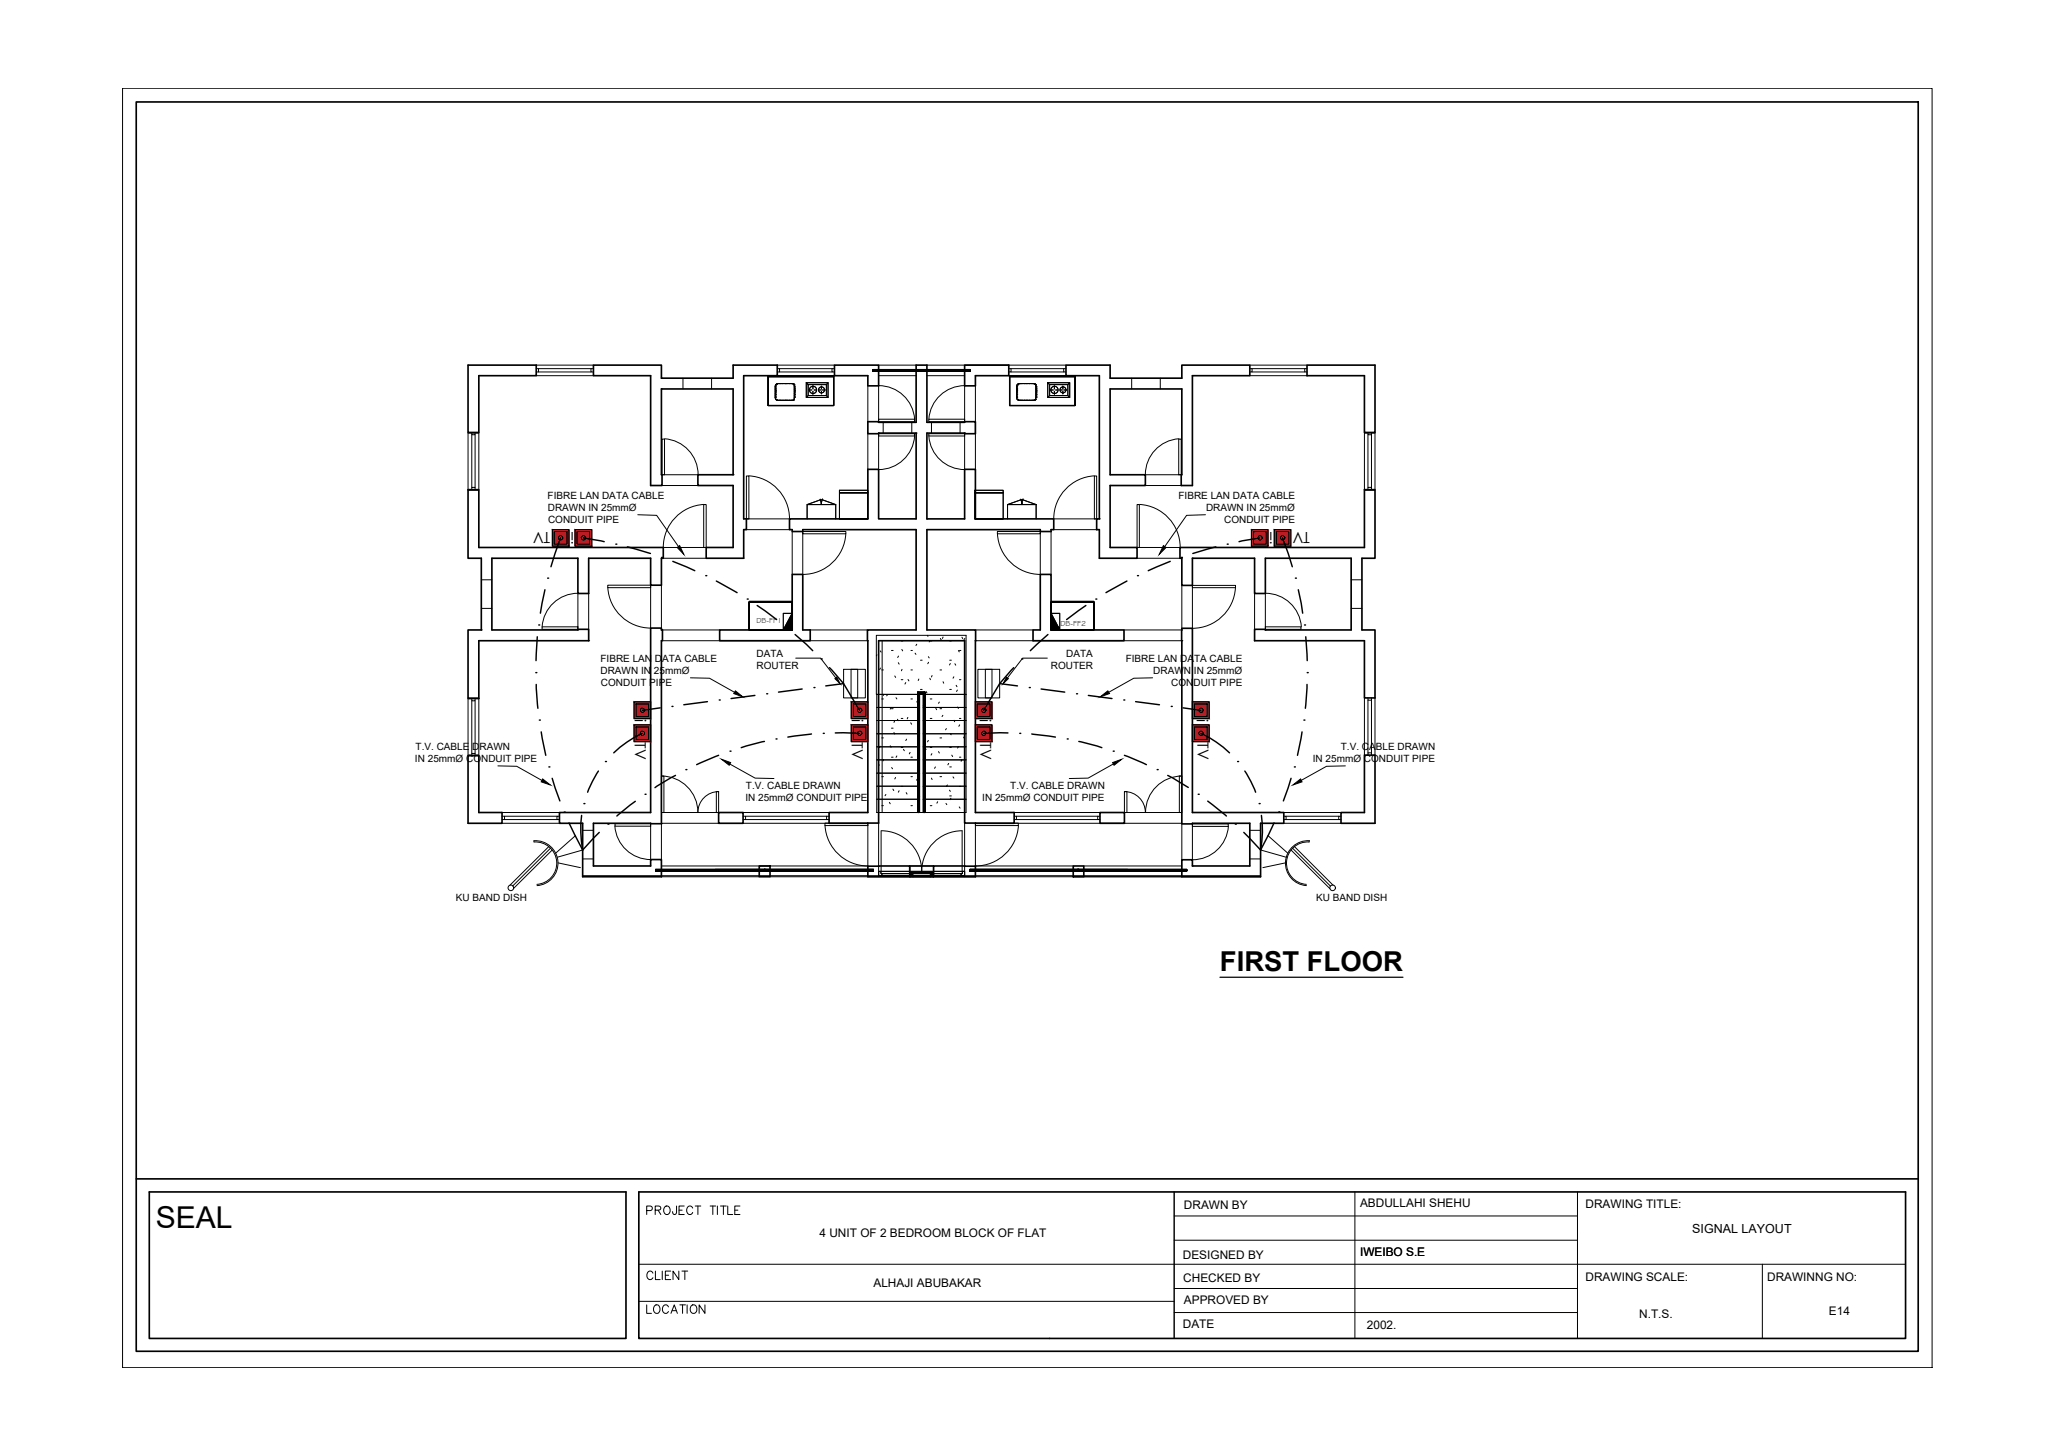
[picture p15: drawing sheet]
<svg xmlns="http://www.w3.org/2000/svg" width="420mm" height="297mm" viewBox="0 0 420 297" stroke-linecap="round" stroke-linejoin="round" font-family="sans-serif">
<defs><g id="words">
<text font-size="6.1" x="31.8" y="250.8">SEAL</text>
<text font-size="5.6" x="249.2" y="198.5">FIRST FLOOR</text>
<text font-size="4.9" x="130.9" y="269.5">LOCATION</text>
<text font-size="4.4" x="130.9" y="262.5">CLIENT</text>
<g font-size="3.1">
<text x="112.4" y="108.6" transform="rotate(-180 112.4 108.6)">TV</text>
<text x="117.2" y="108.6" transform="rotate(-180 117.2 108.6)">i</text>
<text x="259.9" y="108.6" transform="rotate(-180 259.9 108.6)">i</text>
<text x="267.6" y="108.6" transform="rotate(-180 267.6 108.6)">TV</text>
<text x="129.6" y="146.9" transform="rotate(90 129.6 146.9)">i</text>
<text x="174" y="146.9" transform="rotate(90 174 146.9)">i</text>
<text x="200.1" y="146.9" transform="rotate(90 200.1 146.9)">i</text>
<text x="244.5" y="146.9" transform="rotate(90 244.5 146.9)">i</text>
<text x="129.6" y="151.6" transform="rotate(90 129.6 151.6)">TV</text>
<text x="174" y="151.6" transform="rotate(90 174 151.6)">TV</text>
<text x="200.2" y="151.6" transform="rotate(90 200.2 151.6)">TV</text>
<text x="244.6" y="151.6" transform="rotate(90 244.6 151.6)">TV</text>
</g>
<text font-size="2.6" x="345.7" y="251.9">SIGNAL LAYOUT</text>
<g font-size="2.4">
<text x="241.8" y="247">DRAWN BY</text>
<text x="277.8" y="246.6">ABDULLAHI SHEHU</text>
<text x="323.9" y="246.8">DRAWING TITLE:</text>
<text x="167.4" y="252.6">4 UNIT OF 2 BEDROOM BLOCK OF FLAT</text>
<text x="241.6" y="257.2">DESIGNED BY</text>
<text x="277.8" y="256.5">IWEIBO S.E</text>
<text x="178.4" y="262.9">ALHAJI ABUBAKAR</text>
<text x="241.7" y="261.9">CHECKED BY</text>
<text x="323.9" y="261.7">DRAWING SCALE:</text>
<text x="360.9" y="261.7">DRAWINNG NO:</text>
<text x="241.8" y="266.5">APPROVED BY</text>
<text x="334.8" y="269.3">N.T.S.</text>
<text x="373.6" y="268.6">E14</text>
<text x="241.6" y="271.2">DATE</text>
<text x="279.2" y="271.5">2002.</text>
</g>
<g font-size="2">
<text x="111.9" y="101.9">FIBRE LAN DATA CABLE</text>
<text x="240.7" y="101.9">FIBRE LAN DATA CABLE</text>
<text x="111.9" y="104.4">DRAWN IN 25mmØ</text>
<text x="111.9" y="106.8">CONDUIT PIPE</text>
<text x="246.4" y="104.4">DRAWN IN 25mmØ</text>
<text x="250" y="106.8">CONDUIT PIPE</text>
<text x="122.7" y="135.2">FIBRE LAN DATA CABLE</text>
<text x="122.7" y="137.7">DRAWN IN 25mmØ</text>
<text x="154.5" y="134.2">DATA</text>
<text x="154.5" y="136.7">ROUTER</text>
<text x="214.6" y="136.7">ROUTER</text>
<text x="217.8" y="134.2">DATA</text>
<text x="229.9" y="135.2">FIBRE LAN DATA CABLE</text>
<text x="235.6" y="137.7">DRAWN</text>
<text x="243.9" y="137.7">IN 25mmØ</text>
<text x="122.7" y="140.2">CONDUIT PIPE</text>
<text x="239.2" y="140.2">CONDUIT PIPE</text>
<text x="84.8" y="155.7">IN 25mmØ CONDUIT PIPE</text>
<text x="84.9" y="153.2">T.V. CABLE DRAWN</text>
<text x="268.2" y="155.7">IN 25mmØ CONDUIT PIPE</text>
<text x="273.9" y="153.2">T.V. CABLE DRAWN</text>
<text x="152.4" y="161.2">T.V. CABLE DRAWN</text>
<text x="206.3" y="161.2">T.V. CABLE DRAWN</text>
<text x="152.2" y="163.7">IN 25mmØ CONDUIT PIPE</text>
<text x="200.6" y="163.7">IN 25mmØ CONDUIT PIPE</text>
<text x="93.1" y="184.1">KU BAND DISH</text>
<text x="268.8" y="184.1">KU BAND DISH</text>
</g>
<g font-size="1.5">
<text x="154.5" y="127.3">DB-FF1</text>
<text x="216.6" y="127.9">DB-FF2</text>
</g>
</g></defs>
<!-- layer: G-ANNO-TTLB -->
<g fill="none" stroke="#000" stroke-width=".2">
<path d="M130.5 258.3h258.7M132.1 247.3h.8a.47 .47 0 0 0 .4-.5 .47 .47 0 0 0-.4-.4h-.8v1.7M133.8 247.2l1-.1 .2-.2-.1-.4-.4-.1h-.7v1.7M134.4 247.2l.6 .9M135.9 246.5a.82 .82 0 0 1 1 .3 .82 .82 0 0 1-.2 1.1 .63 .63 0 0 1-.7 .2 .63 .63 0 0 1-.4-.6v-.4zM138.2 246.4l-.1 1.5-.4 .2-.2-.2-.1-.4M138.7 247.2h.6M139.8 246.4h-1.1v1.7h1.1M141.5 246.8a.63 .63 0 0 0-.7-.4 .63 .63 0 0 0-.5 .7v.4a.63 .63 0 0 0 .5 .6 .63 .63 0 0 0 .7-.4M142 246.4h1.1M142.6 246.4v1.7M145 246.4h1.2"/>
<path d="M145.6 246.4v1.7M146.5 246.4v1.7M147.2 246.4h1.2M147.8 246.4v1.7M148.6 246.4v1.7h1.1M150.1 247.2h.6M151.1 246.4h-1v1.7h1M239.8 243.5v29.9M239.8 253.4h82.4M239.8 248.4h82.4M130.5 265.9h109.3M239.8 268.1h82.4"/>
<path d="M239.8 263.2h82.4"/>
</g>
<!-- layer: G-ANNO-TTLB-THIN -->
<path d="M25 18h369.6v261.4h-369.6zM239.8 243.5v29.9M276.7 243.5v29.9M322.2 243.5v29.9M360 258.3v15.1" fill="none" stroke="#000" stroke-width=".2"/>
<!-- layer: G-ANNO-TTLB-MEDM -->
<path d="M27.8 20.8h364v255.3h-364zM27.8 240.8h364M30.5 243.5h97.4v29.9h-97.4zM130.5 243.5h258.7v29.9h-258.7z" fill="none" stroke="#000" stroke-width=".34"/>
<!-- layer: A-WALL -->
<g fill="none" stroke="#000" stroke-width=".2">
<path d="M109.5 74.6h11.7M109.5 76.8h11.7M135.1 77.3h.1M135.1 79.5h.1M139.5 77.3v2.2M145.3 77.3v2.2M158.8 76.8h.1M158.8 74.6h11.6M158.8 76.8h11.6M177.3 78.8v7.3M179.5 74.6h7.6M179.5 76.8h7.6"/>
<path d="M179.5 78.8v7.3M189.3 74.6h28.4M189.3 76.8h7.7M197 78.8v7.3M199.2 78.8v17.1M206.1 76.8h11.6M231.2 77.3v2.2M237 77.3v2.2M243.6 76.8h.1M255.3 74.6h11.7M255.3 76.8h11.7M95.6 88.5h2.2"/>
<path d="M95.6 88.3v11.7M97.8 88.3v11.7M135.2 97h7.4M135.2 99.2h7.4M149.7 97h.1M177.3 88.6v7.3M179.5 88.5h.1M179.5 86.3h.1M179.5 88.6v7.3M180.4 86.3v2.2M186.2 86.3v2.2M187.1 88.5h.1"/>
<path d="M190.3 86.3v2.2M196.1 86.3v2.2M197 88.5h.1M197 88.6v7.3M233.9 97h7.4M233.9 99.2h7.4M278.7 88.5h2.2M278.7 88.3v11.7M280.9 88.3v11.7M95.6 100.2h2.2M98.3 118.4h2.2M132.9 119.5v8.8"/>
<path d="M135.1 119.5v8.8M135.5 111.8h8.7M135.5 114h8.7M152.5 106h.1M152.5 106h8.8M152.5 108.2h8.8M161.8 108.6v8.7M164 108.6v8.7M189.3 106h.1M212.5 108.6v8.7M214.7 108.6v8.7M215.2 106h8.8"/>
<path d="M215.2 108.2h8.8M224.6 106h.1M232.3 111.8h8.7M232.3 114h8.7M241.4 119.6v8.8M243.6 114h.1M243.6 119.6v8.8M276 118.4h2.2M278.7 100.2h2.2M98.3 128.7h.1M98.3 124.3h2.2M118 121.2v7.4"/>
<path d="M120.2 130.9h.1M120.2 121.2v7.4M135.3 128.7h11.7M135.3 130.9h41.9M165.5 128.7h11.7M199.2 130.9h.1M199.3 128.7h11.7M199.3 130.9h42.1M229.6 128.7h11.8M241.4 130.9h.1M256.3 121.2v7.4M258.5 128.7h.1"/>
<path d="M258.5 121.2v7.4M276 124.3h2.2M95.6 142.6h2.2M95.6 154.3h2.2M95.6 142.7v11.7M97.8 142.7v11.7M278.7 142.6v11.7M280.9 142.6v11.7M102.5 166h11.8M102.5 168.2h11.8M119 175.5h2.2M119 169.6h2.2"/>
<path d="M132.9 168.3v7.3M135.1 168.3h.1M135.1 166h34.2M135.1 168.2h11.7M135.1 168.3v7.3M135.1 176.9h42.2M135.1 179.1h20M151.8 168.2h17.5M157.3 179.1h100.2M177.3 168.2v8.8M179.5 168.1v11M185.8 176.9h4.9"/>
<path d="M197 168.1v11M199.2 168.2v8.7h20M207.2 166h34.2M207.2 168.2h34.2M221.4 176.9h20M241.4 168.3v7.3M243.6 176.9h.1M243.6 168.3v7.3M255.3 175.5h2.2M255.3 169.6h2.2M262.2 166h11.7M262.2 168.2h11.7"/>
</g>
<!-- layer: A-FLOR-HRAL -->
<g fill="none" stroke="#000" stroke-width=".2">
<path d="M178.4 75.5v.3v-.3v.3v-.3v.3v-.3v.3v-.3v.3v-.3v.3v-.3h19.7v.3v-.3v.3v-.3v.3v-.3v.3v-.3v.3v-.3v.3v-.3zM178.4 75.5v.4v-.4h19.7v.4v-.4v.4h-19.7zM178.4 75.8h19.7M178.4 75.9h19.7M178.4 75.5h19.7M187.4 141.3l.4 .4zM187.4 141.6h.4v24.4h-.4zM187.4 141.3v24.7M187.5 141.4h1.4v24.6h-.2v-24.3h-.9v24.3h-.3zM187.5 141.4l.4 .4zM187.6 141.4h1.2M187.8 141.6v24.4"/>
<path d="M187.9 141.8h.9M188.6 141.6v24.4M188.7 141.4l.3 .1-.2 .3a.2 .2 0 0 0 .2-.3 .2 .2 0 0 0-.4 0 .2 .2 0 0 0 .2 .3l-.2-.2zM189 141.6v24.4M134 178h44.4v-.4v.4h-22.3v-.4v.4M134 177.6v.4v-.4h22.2v.4v-.4v.4h-22.2zM134 177.6h44.4M146.2 177.9v-.3v.3v-.3v.3v-.3v.3v-.3v.3v-.3v.3v-.3v.3h10.2v-.3v.3M146.2 178v-.4v.4h10.2v-.4v.4M156.1 177.9v-.3v.3v-.3v.3v-.3v.3v-.3v.3v-.3v.3v-.3v.3h22.3v-.3v.3v-.3v.3v-.3v.3v-.3v.3v-.3v.3v-.3v.3h-44.4v-.3v.3v-.3v.3v-.3v.3v-.3v.3v-.3v.3v-.3v.3h22.2v-.3v.3M156.1 177.6v.4v-.4h22.3v.4v-.4v.4h-22.3zM187.4 166h.4z"/>
<path d="M188.6 166h.4zM188.6 166v-24.2h-1v-.4h1.4v24.6M188.6 166h.4M198.1 177.6v.4v-.4h22.3v.4v-.4v.4h-22.3zM198.1 177.9h44.3M198.1 178h44.3M220.1 177.6v.3v-.3v.3v-.3v.3v-.3v.3v-.3v.3v-.3v.3v-.3h10.2v.3v-.3M220.1 177.6v.4v-.4h10.2v.4v-.4M220.1 177.6v.3v-.3v.3v-.3v.3v-.3v.3v-.3v.3v-.3v.3v-.3h22.3v.3v-.3v.3v-.3v.3v-.3v.3v-.3v.3v-.3v.3v-.3h-44.3v.3v-.3v.3v-.3v.3v-.3v.3v-.3v.3v-.3v.3v-.3h22.3v.3v-.3M220.1 177.6v.4v-.4h22.3v.4v-.4v.4h-22.3zM220.4 177.6v.4v-.4h-22.3v.4v-.4h44.3"/>
<circle cx="188.8" cy="141.6" r=".2"/>
</g>
<!-- layer: A-FLOR -->
<path d="M180.2 130.9v35.1h16.8M119 178.9h138.5" fill="none" stroke="#000" stroke-width=".2"/>
<!-- layer: A-DOOR -->
<g fill="none" stroke="#000" stroke-width=".2">
<path d="M179.5 78.8a7.3 7.3 0 0 1 7.3 6.8M197.1 78.8a7.3 7.3 0 0 0-7.4 6.8M135.2 89.7h.5v7.3h-.5zM135.7 89.6a7.3 7.3 0 0 1 6.9 7.4M152.5 97.2h.5v8.8h-.5zM153 97.2a8.8 8.8 0 0 1 8.3 8.8M179.5 88.6h7.3v.5h-7.3zM179.5 85.6h7.3v.5h-7.3zM186.8 89.1a7.3 7.3 0 0 1-7.3 6.8M189.7 88.6h7.3v.5h-7.3zM189.7 85.6h7.3v.5h-7.3zM189.7 89.1a7.3 7.3 0 0 0 7.4 6.8"/>
<path d="M223.5 97.2a8.8 8.8 0 0 0-8.3 8.8M223.5 97.2h.5v8.8h-.5zM240.8 89.7h.5v7.3h-.5zM240.8 89.6a7.3 7.3 0 0 0-6.9 7.4M124.1 119.5h8.8v.6h-8.8zM143.7 103.1h.5v8.7h-.5zM143.8 103.1a8.8 8.8 0 0 0-8.3 8.7M164 108.6h8.8v.5h-8.8zM172.8 109.1a8.8 8.8 0 0 1-8.8 8.2M203.7 108.6h8.8v.5h-8.8zM203.7 109.1a8.8 8.8 0 0 0 8.8 8.2M232.3 103.1h.4v8.7h-.4z"/>
<path d="M232.8 103.1a8.8 8.8 0 0 1 8.3 8.7M243.6 119.6h8.8v.5h-8.8zM110.7 128.1h7.3v.5h-7.3zM118.1 121.2a7.3 7.3 0 0 0-7.4 6.8M124.1 120a8.8 8.8 0 0 0 8.8 8.3M252.3 120.1a8.8 8.8 0 0 1-8.7 8.3M258.5 128.1h7.2v.5h-7.2zM258.5 121.2a7.3 7.3 0 0 1 7.3 6.8M135.1 158.5h.5v7.5h-.5zM135.1 158.5a7.4 7.4 0 0 1 7.5 7.5 4.3 4.3 0 0 1 4.2-4.3M240.8 158.5h.6v7.5h-.5zM241.4 158.5a7.4 7.4 0 0 0-7.4 7.5"/>
<path d="M125.6 168.8a7.3 7.3 0 0 0 7.3 6.8M125.6 168.3h7.3v.5h-7.3zM146.3 161.7h.5v4.3h-.5zM168.5 168.1h8.8v.6h-8.8zM168.5 168.6a8.8 8.8 0 0 0 8.8 8.3M180 169.8v8.2M180 169.7a8.3 8.3 0 0 1 8.3 8.3 8.3 8.3 0 0 1 8.2-8.3v8.3M199.2 168.1h8.8v.6h-8.8zM208 168.6a8.8 8.8 0 0 1-8.7 8.3M229.7 161.7h.5v4.3h-.5zM229.7 161.7a4.3 4.3 0 0 1 4.2 4.3M243.6 168.3h7.3v.5h-7.3z"/>
<path d="M250.9 168.8a7.3 7.3 0 0 1-7.3 6.8"/>
</g>
<!-- layer: A-DOOR-FRAM -->
<path d="M179.5 178h.4v.5h.2v.4v-.4h16.2v.4h-16.8zM179.5 178h17.5v.9h-17.5zM179.9 178h16.7v.5h-16.7zM196.3 178.5h.1M196.6 178h.4v.9h-.7v-.4h.3zM196.6 178h.1" fill="none" stroke="#000" stroke-width=".2"/>
<!-- layer: Q-SPCQ -->
<g fill="none" stroke="#000" stroke-width=".2">
<path d="M156.9 76.8h13.4v6h-13.4zM164.7 78.2h4.4v3h-4.4zM164.7 78.2l.4 .4M165.1 78.6h3.7v2.2h-3.7zM165.2 79.7h.6M166 78.8v.7M166 79.9v.7M166.3 79.7h.4M167.2 79.7h.4M167.8 78.9v.6M167.8 79.9v.6M168 79.7h.6"/>
<path d="M169.1 78.2l-.3 .4M206.2 76.8h13.4v6h-13.4zM214 78.2h4.5v3h-4.5zM214 78.2l.4 .4M214.4 78.6h3.7v2.2h-3.7zM214.5 79.7h.7M215.4 78.8v.7M215.4 79.9v.7M215.6 79.7h.4M216.5 79.7h.4M217.1 78.9v.6M217.1 79.9v.6"/>
<path d="M217.3 79.7h.6M218.5 78.2l-.4 .4M165.1 80.8l-.4 .4M168.8 80.8l.3 .4M214.4 80.8l-.4 .4M218.1 80.8l.4 .4M171.5 100.2h5.8v5.8h-5.8zM171.5 100.7h5.8zM171.5 106h5.8M199.1 100.2h5.8v5.8h-5.8zM199.1 100.7h5.8zM199.1 106h5.8"/>
<path d="M153 123h8.8v5.7h-8.8v-5.7h8.8v5.7h-8.8zM214.7 123h8.7v5.7h-8.7v-5.7h8.7v5.7h-8.7z"/>
<circle cx="166.1" cy="79.7" r=".74"/>
<circle cx="167.8" cy="79.7" r=".61"/>
<circle cx="215.4" cy="79.7" r=".74"/>
<circle cx="217.1" cy="79.7" r=".61"/>
</g>
<!-- layer: Q-CASE -->
<g fill="none" stroke="#000" stroke-width=".2">
<path d="M158.3 79.8h.1M158.3 79.6h.1M158.3 79.3h.1M158.3 79.2h.1M158.3 79h.1M158.3 79v.2M158.3 79.4v.1M158.3 79.6v.1M158.3 79.9v.1M158.4 78.7l-.1 .3M158.4 78.6h.1M158.4 78.7h.1"/>
<path d="M158.6 78.5l-.1 .1M158.6 78.4h.1M158.9 78.4h-.2M159 78.4h.1M159.1 78.4h.1M159.2 78.4h.1M159.3 78.4h.1M159.5 78.4h.1M159.5 78.4h.2M159.7 78.4h.1M159.8 78.4h.1M159.9 78.4h.1"/>
<path d="M160.1 78.4h.1M160.3 78.4h.1M160.4 78.4h.1M160.5 78.4h.1M160.6 78.4h.1M160.7 78.4h.1M160.8 78.4h.1M160.8 78.4h.2M161.1 78.4h.1M161.2 78.4h.1M161.4 78.4h.1M161.4 78.4h.2"/>
<path d="M161.6 78.4h.1M161.7 78.4h.2M162 78.4h.1M162.1 78.5l.1 .1M162.2 78.7h.1M162.2 78.7v.3M162.2 79h.1M162.2 79.2h.1M162.2 79.3h.1M162.2 79.6h.1M162.2 79.8h.1M162.2 79v.2"/>
<path d="M162.2 79.4v.1M162.2 79.6v.1M162.2 79.9v.1M207.7 79.8h.1M207.7 79.6h.1M207.7 79.3h.1M207.7 79.2h.1M207.7 79h.1M207.7 79v.2M207.7 79.4v.1M207.7 79.6v.1M207.7 79.9v.1"/>
<path d="M207.7 78.7v.3M207.7 78.6h.1M207.7 78.7h.1M207.9 78.5l-.1 .1M208 78.4h.1M208.2 78.4h-.2M208.2 78.4h.1M208.3 78.4h.1M208.4 78.4h.1M208.5 78.4h.1M208.6 78.4h.1M208.7 78.4h.1"/>
<path d="M208.8 78.4h.1M208.8 78.4h.2M209.1 78.4h.1M209.2 78.4h.2M209.4 78.4h.1M209.4 78.4h.2M209.6 78.4h.1M209.7 78.4h.1M209.9 78.4h.1M209.9 78.4h.2M210.1 78.4h.1M210.2 78.4h.1"/>
<path d="M210.2 78.4h.2M210.5 78.4h.1M210.7 78.4h.1M210.7 78.4h.2M210.9 78.4h.1M211 78.4h.1M211 78.4h.3M211.3 78.4h.1M211.4 78.5l.1 .1M211.5 78.7h.1M211.5 78.6h.1M211.6 78.7v.3"/>
<path d="M211.6 79h.1M211.6 79.2h.1M211.6 79.3h.1M211.6 79.6h.1M211.6 79.8h.1M211.6 79v.2M211.6 79.4v.1M211.6 79.6v.1M211.6 79.9v.1M158.3 81.2l.1 .2M158.3 81.2h.1M158.3 81.1h.1"/>
<path d="M158.3 80.9h.1M158.3 80.6h.1M158.3 80.3h.1M158.3 80.1h.1M158.3 80.2v.1M158.3 80.3v.2M158.3 80.7v.2M158.3 80.9v.2M158.4 81.6h.1M158.4 81.5h.1M158.5 81.6l.1 .1M158.6 81.7h.1"/>
<path d="M158.7 81.7l.2 .1M159 81.8h.1M159.1 81.8h.1M159.2 81.8h.1M159.3 81.8h.1M159.5 81.8h.1M159.5 81.8h.2M159.7 81.8h.1M159.8 81.8h.1M159.9 81.8h.1M160.1 81.8h.1M160.3 81.8h.1"/>
<path d="M160.4 81.8h.1M160.5 81.8h.1M160.6 81.8h.1M160.7 81.8h.1M160.8 81.8h.1M160.8 81.8h.2M161.1 81.8h.1M161.2 81.8h.1M161.4 81.8h.1M161.4 81.8h.2M161.6 81.8h.1M161.9 81.7l-.2 .1"/>
<path d="M162 81.7h.1M162.2 81.6l-.1 .1M162.2 81.5h.1M162.2 81.2v.2M162.2 80.1h.1M162.2 80.3h.1M162.2 80.6h.1M162.2 80.9h.1M162.2 81.1h.1M162.2 81.2h.1M162.2 80.2v.1M162.2 80.3v.2"/>
<path d="M162.2 80.7v.2M162.2 80.9v.2M207.7 81.2v.2M207.7 81.2h.1M207.7 81.1h.1M207.7 80.9h.1M207.7 80.6h.1M207.7 80.3h.1M207.7 80.1h.1M207.7 80.2v.1M207.7 80.3v.2M207.7 80.7v.2"/>
<path d="M207.7 80.9v.2M207.7 81.6h.1M207.7 81.5h.1M207.8 81.6l.1 .1M207.9 81.7h.1M208 81.7h.1M208 81.7l.2 .1M208.2 81.8h.1M208.3 81.8h.1M208.4 81.8h.1M208.5 81.8h.1M208.6 81.8h.1"/>
<path d="M208.7 81.8h.1M208.8 81.8h.1M208.8 81.8h.2M209.1 81.8h.1M209.2 81.8h.2M209.4 81.8h.1M209.4 81.8h.2M209.6 81.8h.1M209.7 81.8h.1M209.9 81.8h.1M209.9 81.8h.2M210.1 81.8h.1"/>
<path d="M210.2 81.8h.1M210.2 81.8h.2M210.5 81.8h.1M210.7 81.8h.1M210.7 81.8h.2M210.9 81.8h.1M211 81.8h.1M211.3 81.7l-.3 .1M211.3 81.7h.1M211.5 81.6l-.1 .1M211.5 81.6h.1M211.5 81.5h.1"/>
<path d="M211.6 81.2v.2M211.6 80.1h.1M211.6 80.3h.1M211.6 80.6h.1M211.6 80.9h.1M211.6 81.1h.1M211.6 81.2h.1M211.6 80.2v.1M211.6 80.3v.2M211.6 80.7v.2M211.6 80.9v.2M167.7 102.1l-2.8 1"/>
<path d="M167.9 102.1l2.8 1M168 101.9l-.2 1.2-.3-1.1M170.7 103.1h-5.8v2.9M170.7 103.1v2.9M208.6 102.1l-2.8 1M208.8 102.1l2.8 1M209 101.9l-.3 1.2-.2-1.1M211.6 103.1h-5.8v2.9M211.6 103.1v2.9M153 122.9h8.8v5.8h-8.8zM214.7 122.9h8.7v5.8h-8.7z"/>
</g>
<path d="M156.9 76.8h13.4v6h-13.4zM156.9 77h13.4M206.2 76.8h13.4v6h-13.4zM206.2 77h13.4" fill="none" stroke="#000" stroke-width=".25"/>
<!-- layer: S-STRS -->
<g fill="none" stroke="#000" stroke-width=".2">
<path d="M179.1 133.8l-.1 .2M179.8 133l.2 .2M179.8 136.5l-.1 .3M180.1 136.9h.3M182.1 132.9h.3M182.8 138.1l.1 .3M183.5 135.4l.2 .3M183.5 134l-.1 .3M184.1 130.9h.3M184.1 138.9h.3M184.2 132.7l.2 .3M184.2 136.7l-.1 .3"/>
<path d="M185 139.4l-.2 .3M185.5 138.8l.1 .3M186.1 132.9h.3M186.1 136.9h.3M186.9 133.4l.2 .3M187.3 131.6l-.2 .3M187.7 138.7l-.1 .3M188 134.9h.4M189.4 129.8l.1 .2M189.6 134.2l.2 .2M189.7 135.3l-.2 .3M189.9 138.6l.1 .3"/>
<path d="M190 130.9l-.2 .2M190 130.9h.3M190.4 138l-.1 .3M192 136.9h.3M192.1 130.4l.1 .3M192.6 139.3l.2 .3M192.6 130.1l-.1 .3M194 134.9h.3M194 130.9h.3M194.1 135.6l-.2 .2M194.8 138.3l-.1 .3M195 135.6l.2 .3"/>
<path d="M195.3 140l.2 .3M195.8 132.9l.1 .3M196 132.9h.3M196 138.9h.3M196.5 130.2l.2 .3M197.1 130.4l-.2 .3M179.1 141.9l-.1-12.1h18.3v12.1M179.1 141.9v24.1h8.7v-24.1M179.1 141.9h18.2M179.1 155.2h8.7M179.1 157.9h8.7M179.1 152.6h8.7"/>
<path d="M179.1 149.9h8.7M179.1 147.2h8.7M179.1 144.5h8.7M179.4 156l.2 .3M179.8 152.4l-.2 .3M180.1 142.8h.3M180.1 150.7h.3M180.1 158.7h.3M180.4 141.8l.1 .3M180.5 155.2l-.1 .2M181.3 141.9l-.2 .3M181.8 152.4l.2 .3"/>
<path d="M182 144.6l-.2 .3M182.1 144.8h.3M182.1 154.7h.3M182.1 148.8h.3M182.1 156.8l.2 .3M182.6 149.6l.1 .3M182.7 149.9h.1M182.7 147.3l-.1 .3M182.9 158.8l-.1 .3M183 142.5l.2 .3M183.2 154.4l-.2 .3M183.3 146.9l.2 .3"/>
<path d="M184.1 146.8h.3M184.1 152.7h.3M184.5 153.1l.2 .3M185.2 151l-.2 .3M185.4 146.6l-.1 .3M185.9 153.7l-.2 .3M186 147.7l.2 .3M186.1 142.8h.3M186.1 154.7h.3M186.1 158.7h.3M187.4 159.1l-.2 .3M187.4 143.1l-.1 .3"/>
<path d="M187.6 158.2l.1 .3M188 140.8h.4M188.6 141.9v24.1h8.7v-24.1M188.6 144.2v.1M188.6 155.2h8.7M188.6 157.9h8.7M188.6 152.6h8.7M188.6 149.9h8.7M188.6 147.2h8.7M188.6 144.5h8.7M188.7 148.4l.2 .3M189 152.8l.2 .3"/>
<path d="M189.2 141.3l.1 .3M189.6 151.3l-.1 .3M190 142.8h.3M190 146.8h.3M190 152.7h.3M190.3 159l.1 .3M190.3 154l-.1 .3M191.1 156.7l-.2 .3M191.1 144.7l.2 .3M191.7 153.5l.2 .3M191.9 143.4l-.2 .3M192 144.8h.3"/>
<path d="M192 150.7h.3M192 158.7h.3M192.6 146.1l-.2 .3M193.3 148.8l-.2 .3M193.8 156l-.2 .3M194 140.8h.3M194 152.7h.3M194 156.7h.3M194.1 149.9l.2 .2M194.4 154.3l.2 .3M194.7 158.7l.1 .3M194.9 147.2h.1"/>
<path d="M194.9 147.2l.1 .2M195.6 141l-.2 .3M195.6 144.4l.2 .3M195.8 152.5l-.2 .3M196 146.8h.3M196 154.7h.3M196 148.1l-.2 .3M196.4 155.2l-.1 .3M196.8 150.6l.2 .3M179.1 163.3h8.7M179.1 160.6h8.7M180.1 164.6h.3"/>
<path d="M180.9 162.3l-.1 .3M181.7 163.9l.1 .3M182.4 161.2l.2 .3M183.7 161.5l-.2 .3M184.1 160.7h.3M185.1 161.9l.2 .3M186.1 164.6h.3M187.8 162.6v.1M188.6 163.3h8.7M188.6 160.6h8.7M188.8 164.5l-.1 .3M190 164.6h.3"/>
<path d="M191.5 163.8l-.1 .3M193.2 164.1l.2 .3M193.5 160.4l-.1 .3M193.9 161.4l.2 .3M194 162.6h.3M194.2 163.1l-.1 .3M195.9 164.8l.2 .3M196 160.7h.3"/>
</g>
<!-- layer: A-WALL -->
<g fill="none" stroke="#000" stroke-width=".34">
<path d="M95.6 74.6h13.9v2.2h-11.7v11.5h-2.2zM121.2 74.6h13.9v2.7h14.6v-2.7h9.1v2.2h-6.9v29.2h.6v2.2h-.6v5.8h-7.7v-2.2h5.5v-12.6h-7.1v-2.2h7.1v-17.5h-14.6v17.5h.1v2.2h-2.3v-22.4h-11.7zM170.4 74.6h9.1v4.2h-2.2v-2h-6.9zM187.1 74.6h2.2v11.7l9.9-.2v2.5l-9.9-.1v17.5h7.7v-10.1h2.2v10.1h16v2.2h-.5v.4h-2.2v-.4h-23.2v20.5h10l-.1 37.3h8v2.2l-10.2-.1v-37.2h-17.5v37.2l-10.2 .1v-2.2h8l-.1-37.3h9.9v-20.5h-23.1v.4h-2.2v-.4h-.5v-2.2h16v-10.1h2.2v10.1h7.6v-17.5l-9.8 .1v-2.5l9.8 .2zM197 74.6h9.1v2.2h-6.9v2h-2.2zM217.7 74.6h9.1v2.7h14.6v-2.7h13.9v2.2h-11.7v22.4h-2.3v-2.2h.1v-17.5h-14.6v17.5h7.1v2.2h-7.1v12.6h5.5v2.2h-7.7v-5.8h-.6v-2.2h.6v-29.2h-6.9zM267 74.6h13.9v13.7h-2.2v-11.5h-11.7zM95.6 100h2.2v11.8h37.7v2.2h-.4v5.5h-2.2v-5.5h-12.7v7.2h-2.2v-7.2h-17.5v14.7h17.5v-.1h2.2v2.3h-22.4v11.8h-2.2v-14h2.7v-14.7h-2.7zM212.5 117.3h2.2v11.4h14.9v2.2h-18.6v-2.2h1.5zM241 111.8h37.7v-11.8h2.2v14h-2.7v14.7h2.7v13.9h-2.2v-11.7h-22.4v-2.3h2.2v.1h17.5v-14.7h-17.5v7.2h-2.2v-7.2h-12.7v5.6h-2.2v-5.6h-.4zM132.9 128.3h2.2v.4h.2v2.2h-.2v37.4l-13.9-.1v8.7h11.7v-1.3h2.2v3.5h-16.1v-10.9h-4.7v-2.2h18.6zM147 128.7h14.8v-11.4h2.2v11.4h1.5v2.2h-18.5z"/>
<path d="M241.4 130.9h.1M241.4 128.4h2.2v37.6h18.6v2.2h-4.7v10.9h-16.1v-3.5h2.2v1.3h11.7v-8.7h-11.7v.1h-2.2zM95.6 154.4h2.2v11.6h4.7v2.2h-6.9zM278.7 154.3h2.2v13.9h-7v-2.2h4.8zM146.8 166h5v2.2h-5zM155.1 176.9h2.2v2.2h-2.2zM177.3 177l8.5-.1v2.2h-8.5zM190.7 176.9h8.5v2.2h-8.5zM219.2 176.9h2.2v2.2h-2.2zM224.7 166h5v2.2h-5z"/>
</g>
<!-- layer: A-GLAZ -->
<g fill="none" stroke="#000" stroke-width=".2">
<path d="M109.5 75.3h.5v.7h-.5M110 75.3h10.7M110 76h10.7M121.2 75.3h-.5v.7h.5M158.8 75.3h.4v.7h-.4M159.2 75.3h10.7M159.2 76h10.7M170.4 75.3h-.5v.7h.5M206.1 75.3h.4v.7h-.4M206.5 75.3h10.8M206.5 76h10.8M217.7 75.3h-.4v.7h.4"/>
<path d="M255.3 75.3h.4v.7h-.4M255.7 75.3h10.8M255.7 76h10.8M267 75.3h-.5v.7h.5M96.4 88.3v.5h.6v-.5M96.4 88.8v10.8M97 88.8v10.8M279.4 88.3v.5h.7v-.5M279.4 88.8v10.8M280.1 88.8v10.8M96.4 100v-.4h.6v.4M279.4 100v-.4h.7v.4"/>
<path d="M96.4 142.7v.5h.6v-.5M96.4 154.4v-.5h.6v.5M96.4 143.2v10.7M97 143.2v10.7M279.4 142.6v.4h.7v-.4M279.4 154.3v-.5h.7v.5M279.4 143v10.8M280.1 143v10.8M102.5 166.8h.6v.6h-.6M103.1 167.4h10.7M103.1 166.8h10.7M114.3 166.8h-.5v.6h.5"/>
<path d="M151.8 166.8h.5v.6h-.5M152.3 167.4h16.5M152.3 166.8h16.5M169.3 166.8h-.5v.6h.5M185.8 178.3h4.9M185.9 179.1v-.4h.6v.4M186.1 178.3v.4M190.4 178.7h-.4v.4h.7v-2.2h-4.9v2.2h4.9M190.4 178.3l.2 .8M207.2 166.8h.4v.6h-.4M207.6 167.4h16.6M207.6 166.8h16.6"/>
<path d="M224.7 166.8h-.5v.6h.5M262.2 166.8h.5v.6h-.5M262.7 167.4h10.7M262.7 166.8h10.7M273.9 166.8h-.5v.6h.5"/>
</g>
<path d="M186.5 178.9h3.5" fill="none" stroke="#000" stroke-width=".25"/>
<!-- layer: 0 -->
<path d="M161.8 125.3v3.4h-1.8zM214.7 125.3l1.8 3.4h-1.8z" fill="#000" stroke="#000" stroke-width=".2"/>
<g fill="none" stroke="#000" stroke-width=".25">
<path d="M112.8 108.2h3.4v3.4h-3.4zM113.2 108.6h2.6v2.6h-2.6zM117.4 108.2h3.5v3.4h-3.5zM117.9 108.6h2.6v2.6h-2.6zM255.6 108.2h3.4v3.4h-3.4zM256 108.6h2.6v2.6h-2.6zM260.3 108.2h3.4v3.4h-3.4zM260.7 108.6h2.5v2.6h-2.5zM161.8 125.3l-1.8 3.4v-3.4h1.8v3.4h-1.8M214.7 125.3l1.8 3.4v-3.4h-1.8v3.4h1.8M129.5 148.1h3.4v3.4h-3.4zM129.5 143.4h3.4v3.4h-3.4z"/>
<path d="M129.9 148.5h2.6v2.6h-2.6zM129.9 143.8h2.6v2.6h-2.6zM173.9 148.1h3.4v3.4h-3.4zM173.9 143.4h3.4v3.4h-3.4zM174.3 148.5h2.5v2.6h-2.5zM174.3 143.8h2.5v2.6h-2.5zM199.2 148.1h3.4v3.4h-3.4zM199.2 143.4h3.4v3.4h-3.4zM199.6 148.5h2.6v2.6h-2.6zM199.6 143.8h2.6v2.6h-2.6zM243.6 148.1h3.4v3.4h-3.4zM243.6 143.4h3.4v3.4h-3.4z"/>
<path d="M244 148.5h2.6v2.6h-2.6zM244 143.8h2.6v2.6h-2.6zM249.2 199.6h37.4"/>
<circle cx="114.5" cy="109.9" r=".44"/>
<circle cx="119.2" cy="109.9" r=".44"/>
<circle cx="257.4" cy="109.9" r=".44"/>
<circle cx="262" cy="109.9" r=".44"/>
<circle cx="131.2" cy="149.8" r=".44"/>
<circle cx="131.2" cy="145.1" r=".44"/>
<circle cx="175.6" cy="149.8" r=".44"/>
<circle cx="175.6" cy="145.1" r=".44"/>
<circle cx="200.9" cy="145.1" r=".44"/>
<circle cx="200.9" cy="149.8" r=".44"/>
<circle cx="245.3" cy="145.1" r=".44"/>
<circle cx="245.3" cy="149.8" r=".44"/>
</g>
<g fill="#cd2027" stroke="#cd2027" stroke-width=".2">
<path d="M119.1 109.4h.1z"/>
<path d="M119 110.3h.3z"/>
<path d="M114.4 109.4h.2z"/>
<path d="M114.3 110.3h.4z"/>
<path d="M257.3 109.4h.1z"/>
<path d="M257.2 110.3h.3z"/>
<path d="M261.9 109.4h.2z"/>
<path d="M261.8 110.3h.3z"/>
<path d="M173.9 148.1l3.4 3.4v-3.4zM173.9 148.1l3.4 3.4h-3.4z"/>
<path d="M175.5 149.4h.2zM175.4 149.4h.3z"/>
<path d="M175.4 149.4h.4zM175.4 149.4h.4z"/>
<path d="M175.4 149.4h.5zM175.3 149.4h.6z"/>
<path d="M175.3 149.4l.6 .1zM175.3 149.4l.6 .1z"/>
<path d="M175.2 149.5l.8 .1zM175.2 149.5l.8 .1z"/>
<path d="M175.2 149.6h.8zM175.2 149.6h.8z"/>
<path d="M175.1 149.6l.9 .1zM175.1 149.6l.9 .1z"/>
<path d="M175.1 149.7l.9 .1zM175.1 149.7l.9 .1z"/>
<path d="M175.1 149.8l.9 .1zM175.1 149.8l.9 .1z"/>
<path d="M175.1 149.9h.9zM175.1 149.9l.9 .1z"/>
<path d="M175.1 150h.9zM175.1 150l.9 .1z"/>
<path d="M175.2 150.1h.8zM175.2 150.1h.7z"/>
<path d="M175.2 150.1h.7zM175.2 150.1l.7 .1z"/>
<path d="M175.3 150.2h.6zM175.3 150.2h.5z"/>
<path d="M175.4 150.2h.4zM175.4 150.2h.3z"/>
<path d="M175.4 150.2h.3zM175.4 150.2l.2 .1z"/>
<path d="M173.9 143.4l3.4 3.4v-3.4zM173.9 143.4l3.4 3.4h-3.4z"/>
<path d="M175.5 144.7h.2zM175.4 144.7h.3z"/>
<path d="M175.4 144.7h.4zM175.4 144.7h.4z"/>
<path d="M175.4 144.7h.5zM175.3 144.7h.6z"/>
<path d="M175.3 144.7l.6 .1zM175.3 144.7l.6 .1z"/>
<path d="M175.2 144.8l.8 .1zM175.2 144.8l.8 .1z"/>
<path d="M175.2 144.9h.8zM175.2 144.9h.8z"/>
<path d="M175.1 144.9l.9 .1zM175.1 144.9l.9 .1z"/>
<path d="M175.1 145l.9 .1zM175.1 145l.9 .1z"/>
<path d="M175.1 145.1l.9 .1zM175.1 145.1l.9 .1z"/>
<path d="M175.1 145.2h.9zM175.1 145.2l.9 .1z"/>
<path d="M175.1 145.3h.9zM175.1 145.3l.9 .1z"/>
<path d="M175.2 145.4h.8zM175.2 145.4h.7z"/>
<path d="M175.2 145.4h.7zM175.2 145.4l.7 .1z"/>
<path d="M175.3 145.5h.6zM175.3 145.5h.5z"/>
<path d="M175.4 145.5h.4zM175.4 145.5h.3z"/>
<path d="M175.4 145.5h.3zM175.4 145.5l.2 .1z"/>
<path d="M129.5 148.1l3.4 3.4v-3.4zM129.5 148.1l3.4 3.4h-3.4z"/>
<path d="M131.2 149.4h.1zM131.1 149.4h.2z"/>
<path d="M131.1 149.4h.3zM131 149.4h.4z"/>
<path d="M131 149.4h.5zM130.9 149.4h.6z"/>
<path d="M130.9 149.4l.6 .1zM130.9 149.4l.6 .1z"/>
<path d="M130.9 149.5l.7 .1zM130.9 149.5l.7 .1z"/>
<path d="M130.8 149.6h.8zM130.8 149.6h.8z"/>
<path d="M130.8 149.6l.9 .1zM130.8 149.6l.9 .1z"/>
<path d="M130.7 149.7l1 .1zM130.7 149.7l1 .1z"/>
<path d="M130.7 149.8l1 .1zM130.7 149.8l1 .1z"/>
<path d="M130.7 149.9h1zM130.7 149.9l.9 .1z"/>
<path d="M130.8 150h.8zM130.8 150l.8 .1z"/>
<path d="M130.8 150.1h.8zM130.8 150.1h.7z"/>
<path d="M130.9 150.1h.6zM130.9 150.1l.6 .1z"/>
<path d="M130.9 150.2h.6zM130.9 150.2h.5z"/>
<path d="M131 150.2h.4zM131 150.2h.3z"/>
<path d="M131.1 150.2h.2zM131.1 150.2l.1 .1z"/>
<path d="M129.5 143.4l3.4 3.4v-3.4zM129.5 143.4l3.4 3.4h-3.4z"/>
<path d="M131.2 144.7h.1zM131.1 144.7h.2z"/>
<path d="M131.1 144.7h.3zM131 144.7h.4z"/>
<path d="M131 144.7h.5zM130.9 144.7h.6z"/>
<path d="M130.9 144.7l.6 .1zM130.9 144.7l.6 .1z"/>
<path d="M130.9 144.8l.7 .1zM130.9 144.8l.7 .1z"/>
<path d="M130.8 144.9h.8zM130.8 144.9h.8z"/>
<path d="M130.8 144.9l.9 .1zM130.8 144.9l.9 .1z"/>
<path d="M130.7 145l1 .1zM130.7 145l1 .1z"/>
<path d="M130.7 145.1l1 .1zM130.7 145.1l1 .1z"/>
<path d="M130.7 145.2h1zM130.7 145.2l.9 .1z"/>
<path d="M130.8 145.3h.8zM130.8 145.3l.8 .1z"/>
<path d="M130.8 145.4h.8zM130.8 145.4h.7z"/>
<path d="M130.9 145.4h.6zM130.9 145.4l.6 .1z"/>
<path d="M130.9 145.5h.6zM130.9 145.5h.5z"/>
<path d="M131 145.5h.4zM131 145.5h.3z"/>
<path d="M131.1 145.5h.2zM131.1 145.5l.1 .1z"/>
<path d="M117.4 108.2l3.5 3.4v-3.4zM117.4 108.2l3.5 3.4h-3.5z"/>
<path d="M119.1 109.4l.2 .1zM119 109.5h.3z"/>
<path d="M119 109.5h.4zM118.9 109.5h.5z"/>
<path d="M118.9 109.5l.5 .1zM118.9 109.5l.5 .1z"/>
<path d="M118.8 109.6h.7zM118.8 109.6h.7z"/>
<path d="M118.8 109.6l.8 .1zM118.8 109.6l.8 .1z"/>
<path d="M118.7 109.7l.9 .1zM118.7 109.7l.9 .1z"/>
<path d="M118.7 109.8l.9 .1zM118.7 109.8l.9 .1z"/>
<path d="M118.7 109.9h.9zM118.7 109.9h.9z"/>
<path d="M118.7 109.9l.9 .1zM118.7 109.9l.9 .1z"/>
<path d="M118.7 110h.9zM118.7 110l.9 .1z"/>
<path d="M118.7 110.1h.9zM118.7 110.1l.8 .1z"/>
<path d="M118.8 110.2h.7zM118.8 110.2h.6z"/>
<path d="M118.8 110.2h.6zM118.8 110.2l.6 .1z"/>
<path d="M118.9 110.3h.5zM118.9 110.3h.4z"/>
<path d="M119 110.3l.2 .1zM119.1 110.4h.1z"/>
<path d="M112.8 108.2l3.4 3.4v-3.4zM112.8 108.2l3.4 3.4h-3.4z"/>
<path d="M114.4 109.4l.3 .1zM114.3 109.5h.4z"/>
<path d="M114.3 109.5h.4zM114.3 109.5h.4z"/>
<path d="M114.3 109.5l.5 .1zM114.2 109.6h.6z"/>
<path d="M114.2 109.6h.7zM114.2 109.6h.7z"/>
<path d="M114.1 109.6l.8 .1zM114.1 109.6l.8 .1z"/>
<path d="M114.1 109.7l.8 .1zM114.1 109.7l.8 .1z"/>
<path d="M114.1 109.8l.8 .1zM114.1 109.8l.8 .1z"/>
<path d="M114 109.9h.9zM114 109.9h.9z"/>
<path d="M114 109.9l.9 .1zM114 109.9l.9 .1z"/>
<path d="M114.1 110h.8zM114.1 110l.8 .1z"/>
<path d="M114.1 110.1h.8zM114.1 110.1l.8 .1z"/>
<path d="M114.1 110.2h.8zM114.1 110.2h.7z"/>
<path d="M114.2 110.2h.6zM114.2 110.2l.5 .1z"/>
<path d="M114.3 110.3h.4zM114.3 110.3h.4z"/>
<path d="M114.3 110.3l.3 .1zM114.4 110.4h.2z"/>
<path d="M199.2 148.1l3.4 3.4v-3.4zM199.2 148.1l3.4 3.4h-3.4z"/>
<path d="M200.9 149.4h.2zM200.8 149.4h.3z"/>
<path d="M200.8 149.4h.3zM200.7 149.4h.4z"/>
<path d="M200.7 149.4h.5zM200.6 149.4h.6z"/>
<path d="M200.6 149.4l.7 .1zM200.6 149.4l.7 .1z"/>
<path d="M200.6 149.5l.7 .1zM200.6 149.5l.7 .1h-.8z"/>
<path d="M200.5 149.6h.9zM200.5 149.6h.9z"/>
<path d="M200.5 149.6l.9 .1zM200.5 149.6l.9 .1z"/>
<path d="M200.5 149.7l.9 .1zM200.5 149.7l.9 .1z"/>
<path d="M200.5 149.8l.9 .1zM200.5 149.8l.9 .1z"/>
<path d="M200.5 149.9h.9zM200.5 149.9l.9 .1z"/>
<path d="M200.5 150h.9zM200.5 150l.8 .1z"/>
<path d="M200.5 150.1h.8zM200.5 150.1h.8z"/>
<path d="M200.6 150.1h.7zM200.6 150.1l.6 .1z"/>
<path d="M200.6 150.2h.6zM200.6 150.2h.5z"/>
<path d="M200.7 150.2h.4zM200.7 150.2h.4z"/>
<path d="M200.8 150.2h.3zM200.8 150.2l.2 .1z"/>
<path d="M199.2 143.4l3.4 3.4v-3.4zM199.2 143.4l3.4 3.4h-3.4z"/>
<path d="M200.9 144.7h.2zM200.8 144.7h.3z"/>
<path d="M200.8 144.7h.3zM200.7 144.7h.4z"/>
<path d="M200.7 144.7h.5zM200.6 144.7h.6z"/>
<path d="M200.6 144.7l.7 .1zM200.6 144.7l.7 .1z"/>
<path d="M200.6 144.8l.7 .1zM200.5 144.9h.8z"/>
<path d="M200.5 144.9h.9zM200.5 144.9h.9z"/>
<path d="M200.5 144.9l.9 .1zM200.5 144.9l.9 .1z"/>
<path d="M200.5 145l.9 .1zM200.5 145l.9 .1z"/>
<path d="M200.5 145.1l.9 .1zM200.5 145.1l.9 .1z"/>
<path d="M200.5 145.2h.9zM200.5 145.2l.9 .1z"/>
<path d="M200.5 145.3h.9zM200.5 145.3l.8 .1z"/>
<path d="M200.5 145.4h.8zM200.5 145.4h.8z"/>
<path d="M200.6 145.4h.7zM200.6 145.4l.6 .1z"/>
<path d="M200.6 145.5h.6zM200.6 145.5h.5z"/>
<path d="M200.7 145.5h.4zM200.7 145.5h.4z"/>
<path d="M200.8 145.5h.3zM200.8 145.5l.2 .1z"/>
<path d="M243.6 148.1l3.4 3.4v-3.4zM243.6 148.1l3.4 3.4h-3.4z"/>
<path d="M245.3 149.4h.1zM245.2 149.4h.2z"/>
<path d="M245.2 149.4h.3zM245.1 149.4h.4z"/>
<path d="M245.1 149.4h.4zM245 149.4h.5z"/>
<path d="M245 149.4l.6 .1zM245 149.4l.6 .1z"/>
<path d="M245 149.5l.7 .1zM245 149.5l.7 .1h-.8z"/>
<path d="M244.9 149.6h.8zM244.9 149.6h.8z"/>
<path d="M244.8 149.6l.9 .1zM244.8 149.6l.9 .1z"/>
<path d="M244.8 149.7l1 .1zM244.8 149.7l1 .1z"/>
<path d="M244.8 149.8h1zM244.8 149.8l.9 .1z"/>
<path d="M244.8 149.9l.9 .1zM244.8 149.9l.9 .1z"/>
<path d="M244.8 150h.9zM244.8 150l.9 .1z"/>
<path d="M244.9 150.1h.8zM244.9 150.1h.7z"/>
<path d="M245 150.1h.6zM245 150.1l.5 .1z"/>
<path d="M245 150.2h.5zM245 150.2h.5z"/>
<path d="M245.1 150.2h.4zM245.1 150.2h.3z"/>
<path d="M245.2 150.2h.2zM245.2 150.2l.1 .1z"/>
<path d="M243.6 143.4l3.4 3.4v-3.4zM243.6 143.4l3.4 3.4h-3.4z"/>
<path d="M245.3 144.7h.1zM245.2 144.7h.2z"/>
<path d="M245.2 144.7h.3zM245.1 144.7h.4z"/>
<path d="M245.1 144.7h.4zM245 144.7h.5z"/>
<path d="M245 144.7l.6 .1zM245 144.7l.6 .1z"/>
<path d="M245 144.8l.7 .1zM244.9 144.9h.8z"/>
<path d="M244.9 144.9h.8zM244.9 144.9h.8z"/>
<path d="M244.8 144.9l.9 .1zM244.8 144.9l.9 .1z"/>
<path d="M244.8 145l1 .1zM244.8 145l1 .1z"/>
<path d="M244.8 145.1h1zM244.8 145.1l.9 .1z"/>
<path d="M244.8 145.2l.9 .1zM244.8 145.2l.9 .1z"/>
<path d="M244.8 145.3h.9zM244.8 145.3l.9 .1z"/>
<path d="M244.9 145.4h.8zM244.9 145.4h.7z"/>
<path d="M245 145.4h.6zM245 145.4l.5 .1z"/>
<path d="M245 145.5h.5zM245 145.5h.5z"/>
<path d="M245.1 145.5h.4zM245.1 145.5h.3z"/>
<path d="M245.2 145.5h.2zM245.2 145.5l.1 .1z"/>
<path d="M255.6 108.2l3.4 3.4v-3.4zM255.6 108.2l3.4 3.4h-3.4z"/>
<path d="M257.3 109.4l.2 .1zM257.2 109.5h.3z"/>
<path d="M257.2 109.5h.4zM257.1 109.5h.5z"/>
<path d="M257.1 109.5l.6 .1zM257 109.6h.7z"/>
<path d="M257 109.6h.7zM257 109.6h.7z"/>
<path d="M257 109.6l.7 .1zM257 109.6l.7 .1z"/>
<path d="M256.9 109.7l.9 .1zM256.9 109.7l.9 .1z"/>
<path d="M256.9 109.8l.9 .1zM256.9 109.8l.9 .1z"/>
<path d="M256.9 109.9h.9zM256.9 109.9h.9z"/>
<path d="M256.9 109.9l.9 .1zM256.9 109.9l.9 .1z"/>
<path d="M256.9 110h.9zM256.9 110l.8 .1z"/>
<path d="M256.9 110.1h.8zM256.9 110.1l.8 .1z"/>
<path d="M257 110.2h.7zM257 110.2h.7z"/>
<path d="M257 110.2h.7zM257 110.2l.6 .1z"/>
<path d="M257.1 110.3h.5zM257.1 110.3h.4z"/>
<path d="M257.2 110.3l.2 .1zM257.3 110.4h.1z"/>
<path d="M260.3 108.2l3.4 3.4v-3.4zM260.3 108.2l3.4 3.4h-3.4z"/>
<path d="M261.9 109.4l.2 .1zM261.8 109.5h.3z"/>
<path d="M261.8 109.5h.4zM261.8 109.5h.4z"/>
<path d="M261.8 109.5l.5 .1zM261.7 109.6h.6z"/>
<path d="M261.7 109.6h.7zM261.7 109.6h.7z"/>
<path d="M261.6 109.6l.8 .1zM261.6 109.6l.8 .1h-.9z"/>
<path d="M261.5 109.7l.9 .1zM261.5 109.7l.9 .1z"/>
<path d="M261.5 109.8l.9 .1zM261.5 109.8l.9 .1z"/>
<path d="M261.5 109.9h.9zM261.5 109.9h.9z"/>
<path d="M261.5 109.9l.9 .1zM261.5 109.9l.9 .1z"/>
<path d="M261.5 110h.9zM261.5 110l.9 .1z"/>
<path d="M261.5 110.1h.9zM261.5 110.1l.9 .1z"/>
<path d="M261.6 110.2h.8zM261.6 110.2h.7z"/>
<path d="M261.7 110.2h.6zM261.7 110.2l.5 .1z"/>
<path d="M261.8 110.3h.4zM261.8 110.3h.3z"/>
<path d="M261.8 110.3l.3 .1zM261.9 110.4h.2z"/>
</g>
<!-- layer: PDF10_E-TV-OUTLET -->
<g fill="none" stroke="#000" stroke-width=".2">
<path d="M109.1 171.7v.3a4.3 4.3 0 0 1 4.6 4.1 4.3 4.3 0 0 1-4 4.6M109.1 171.8a4.6 4.6 0 0 1 4.9 4.2 4.6 4.6 0 0 1-4.3 4.9M112.1 172.9l-7.9 7.9M112.5 173.3l-7.8 7.7M112.8 173.7l-7.9 7.8M114 176.3l4.5 .9M117.6 170.7l-4.1 3.6M119 173.7l-5.2 1.4M257.5 173.7l5.2 1.4M259 170.7l4 3.6M262.6 176.3l-4.6 .9M263.7 173.7l7.9 7.8"/>
<path d="M264 173.3l7.8 7.7M264.4 172.9l7.9 7.9M267.4 172a4.3 4.3 0 0 0-4.6 4.1 4.3 4.3 0 0 0 4 4.6M267.4 171.7v.3M267.5 171.8a4.6 4.6 0 0 0-4.9 4.2 4.6 4.6 0 0 0 4.3 4.9"/>
<circle cx="104.3" cy="181.4" r=".57"/>
<circle cx="272.2" cy="181.4" r=".57"/>
</g>
<!-- layer: PDF10_E-Data -->
<path d="M172.3 136.7h4.5v5.9h-4.5zM173.8 136.7h1.4v5.9h-1.4zM199.7 136.7h4.5v5.9h-4.5zM201.3 136.7h1.3v5.9h-1.3z" fill="none" stroke="#000" stroke-width=".2"/>
<!-- layer: PDF10_E-TEL-OUTLET -->
<path d="M138.3 111.8l.5-.3 .9 1.7zM237.6 111.5l.6 .3-1.4 1.4zM110.8 159.1l1.6 1.3-1.9-.7zM147.4 155.1l1.8 .7-.3 .5zM150.2 141.1l1.5 1.3-1.8-.7zM224.7 142.4l1.6-1.3 .3 .6zM227.3 155.8l1.8-.7-1.5 1.2zM264.1 160.4l1.6-1.3 .3 .6z" fill="#000" stroke="#000" stroke-width=".2"/>
<path d="M130.3 105.2l3.8 .1 4.5 6.3M246.2 105.2l-3.8 .1-4.5 6.3M141 138.5l3.9 .1 5.1 2.8M235.4 138.5l-3.8 .1-5.1 2.8M101.7 156.5h3.9l5.1 2.9M149.1 156.1l5.1 2.9h3.9M227.4 156.1l-5.1 2.9h-3.9M274.8 156.5h-3.9l-5.1 2.9" fill="none" stroke="#000" stroke-width=".2"/>
<!-- layer: PDF10_E-TV -->
<path d="M170.5 138.6l.4-.3 .7 1.4zM205.6 138.3l.4 .3-1.1 1.1z" fill="#000" stroke="#000" stroke-width=".2"/>
<path d="M162.5 134.5h5.1l3.1 4M213.9 134.5h-5l-3.1 4" fill="none" stroke="#000" stroke-width=".2"/>
<!-- layer: 0 -->
<g fill="none" stroke="#000" stroke-width=".3">
<path d="M111.9 118.1h.1M114.5 109.9l-2 5.9M119.1 109.9l4.3 .8M125.8 111.2h.1M128.2 111.7l4.7 1.4M135.1 113.9h.1M137.4 114.7l4.5 1.9M144.2 117.6h.1M146.3 118.7l4.3 2.4M230.2 118.7l-4.3 2.4M232.3 117.6h.1M239 114.7l-4.5 1.9"/>
<path d="M241.3 113.9h.1M248.3 111.7l-4.7 1.4M250.7 111.2h.1M257.4 109.9l-4.3 .8M262 109.9l2 5.9M264.6 118.1h.1M109.4 137.4h.1M109.5 139.8l.4 4.9M109.7 130.1l-.2 4.9M110 127.7h.1M111.3 120.5l-.9 4.8M152.6 122.4h.1"/>
<path d="M154.7 123.7l3.9 2.9M160.5 128.1h.1M162.4 129.6l3.6 3.3M167.7 134.6h.1M169.4 136.4l2.9 3.3-3.6 .4M172.3 139.7l3.3 5.4M204.2 139.7l3.6 .4M207.1 136.4l-2.9 3.3-3.3 5.4M208.7 134.6h.1M214.1 129.6l-3.6 3.3M215.9 128.1h.1M221.8 123.7l-3.9 2.9"/>
<path d="M223.8 122.4h.1M265.2 120.5l.9 4.8M266.5 127.7h.1M266.7 130.1l.3 4.9M267 139.8l-.4 4.9M267 137.4h.1M110.2 147.1h.1M110.5 149.5l1 4.8M112.1 156.7h.1M112.8 159l1.6 4.6M122.2 157.5l-1.2 2.1-1 2.2M123.7 155.6h.1"/>
<path d="M131.2 149.8a21.4 21.4 0 0 0-5.8 4M134.8 144.6l-3.6 .5M137.3 144.3h.1M138 158.4l-4.2 2.5M140.1 157.2h.1M144.5 143.3l-4.8 .7M146.8 154.3l-4.5 1.9M146.9 143h.1M149.1 153.5h.1M154.2 142.1l-4.9 .6M156.1 151.5l-4.7 1.2M156.6 141.7h.1"/>
<path d="M158.5 151h.1M163.8 140.8l-4.8 .6M165.7 149.9l-4.8 .7M166.3 140.5h.1M168.2 149.8h.1M170.6 149.7l5 .1M205.9 149.7l-5 .1M208.3 149.8h.1M210.2 140.5h.1M210.7 149.9l4.9 .7M212.7 140.8l4.8 .6M218 151h.1"/>
<path d="M219.9 141.7h.1M220.4 151.5l4.7 1.2M222.3 142.1l4.8 .6M227.4 153.5h.1M229.5 143h.1M229.7 154.3l4.5 1.9M232 143.3l4.8 .7M236.4 157.2h.1M238.5 158.4l4.2 2.5M239.2 144.3h.1M241.7 144.6l3.6 .5M245.3 149.8a21.4 21.4 0 0 1 5.8 4"/>
<path d="M252.8 155.6h.1M254.3 157.5l1.2 2.1 1 2.2M263.7 159l-1.6 4.6M264.4 156.7h.1M266 149.5l-1 4.8M266.3 147.1h.1M115.2 165.9h.1M116.2 168.1l2.8 5.6M118.8 166.6a23 23 0 0 0 .2 7.1M119.3 164.2h.1M122.4 170.1l-3.4 3.6M124.2 168.4h.1"/>
<path d="M129.8 163.7l-3.8 3M131.8 162.3h.1M244.7 162.3h.1M246.7 163.7l3.8 3M252.3 168.4h.1M254.1 170.1l3.4 3.6M257.2 164.2h.1M257.7 166.6a21.3 21.3 0 0 1-.2 7.1M260.2 168.1l-2.7 5.6M261.2 165.9h.1"/>
</g>
<use href="#words"/>
</svg>
